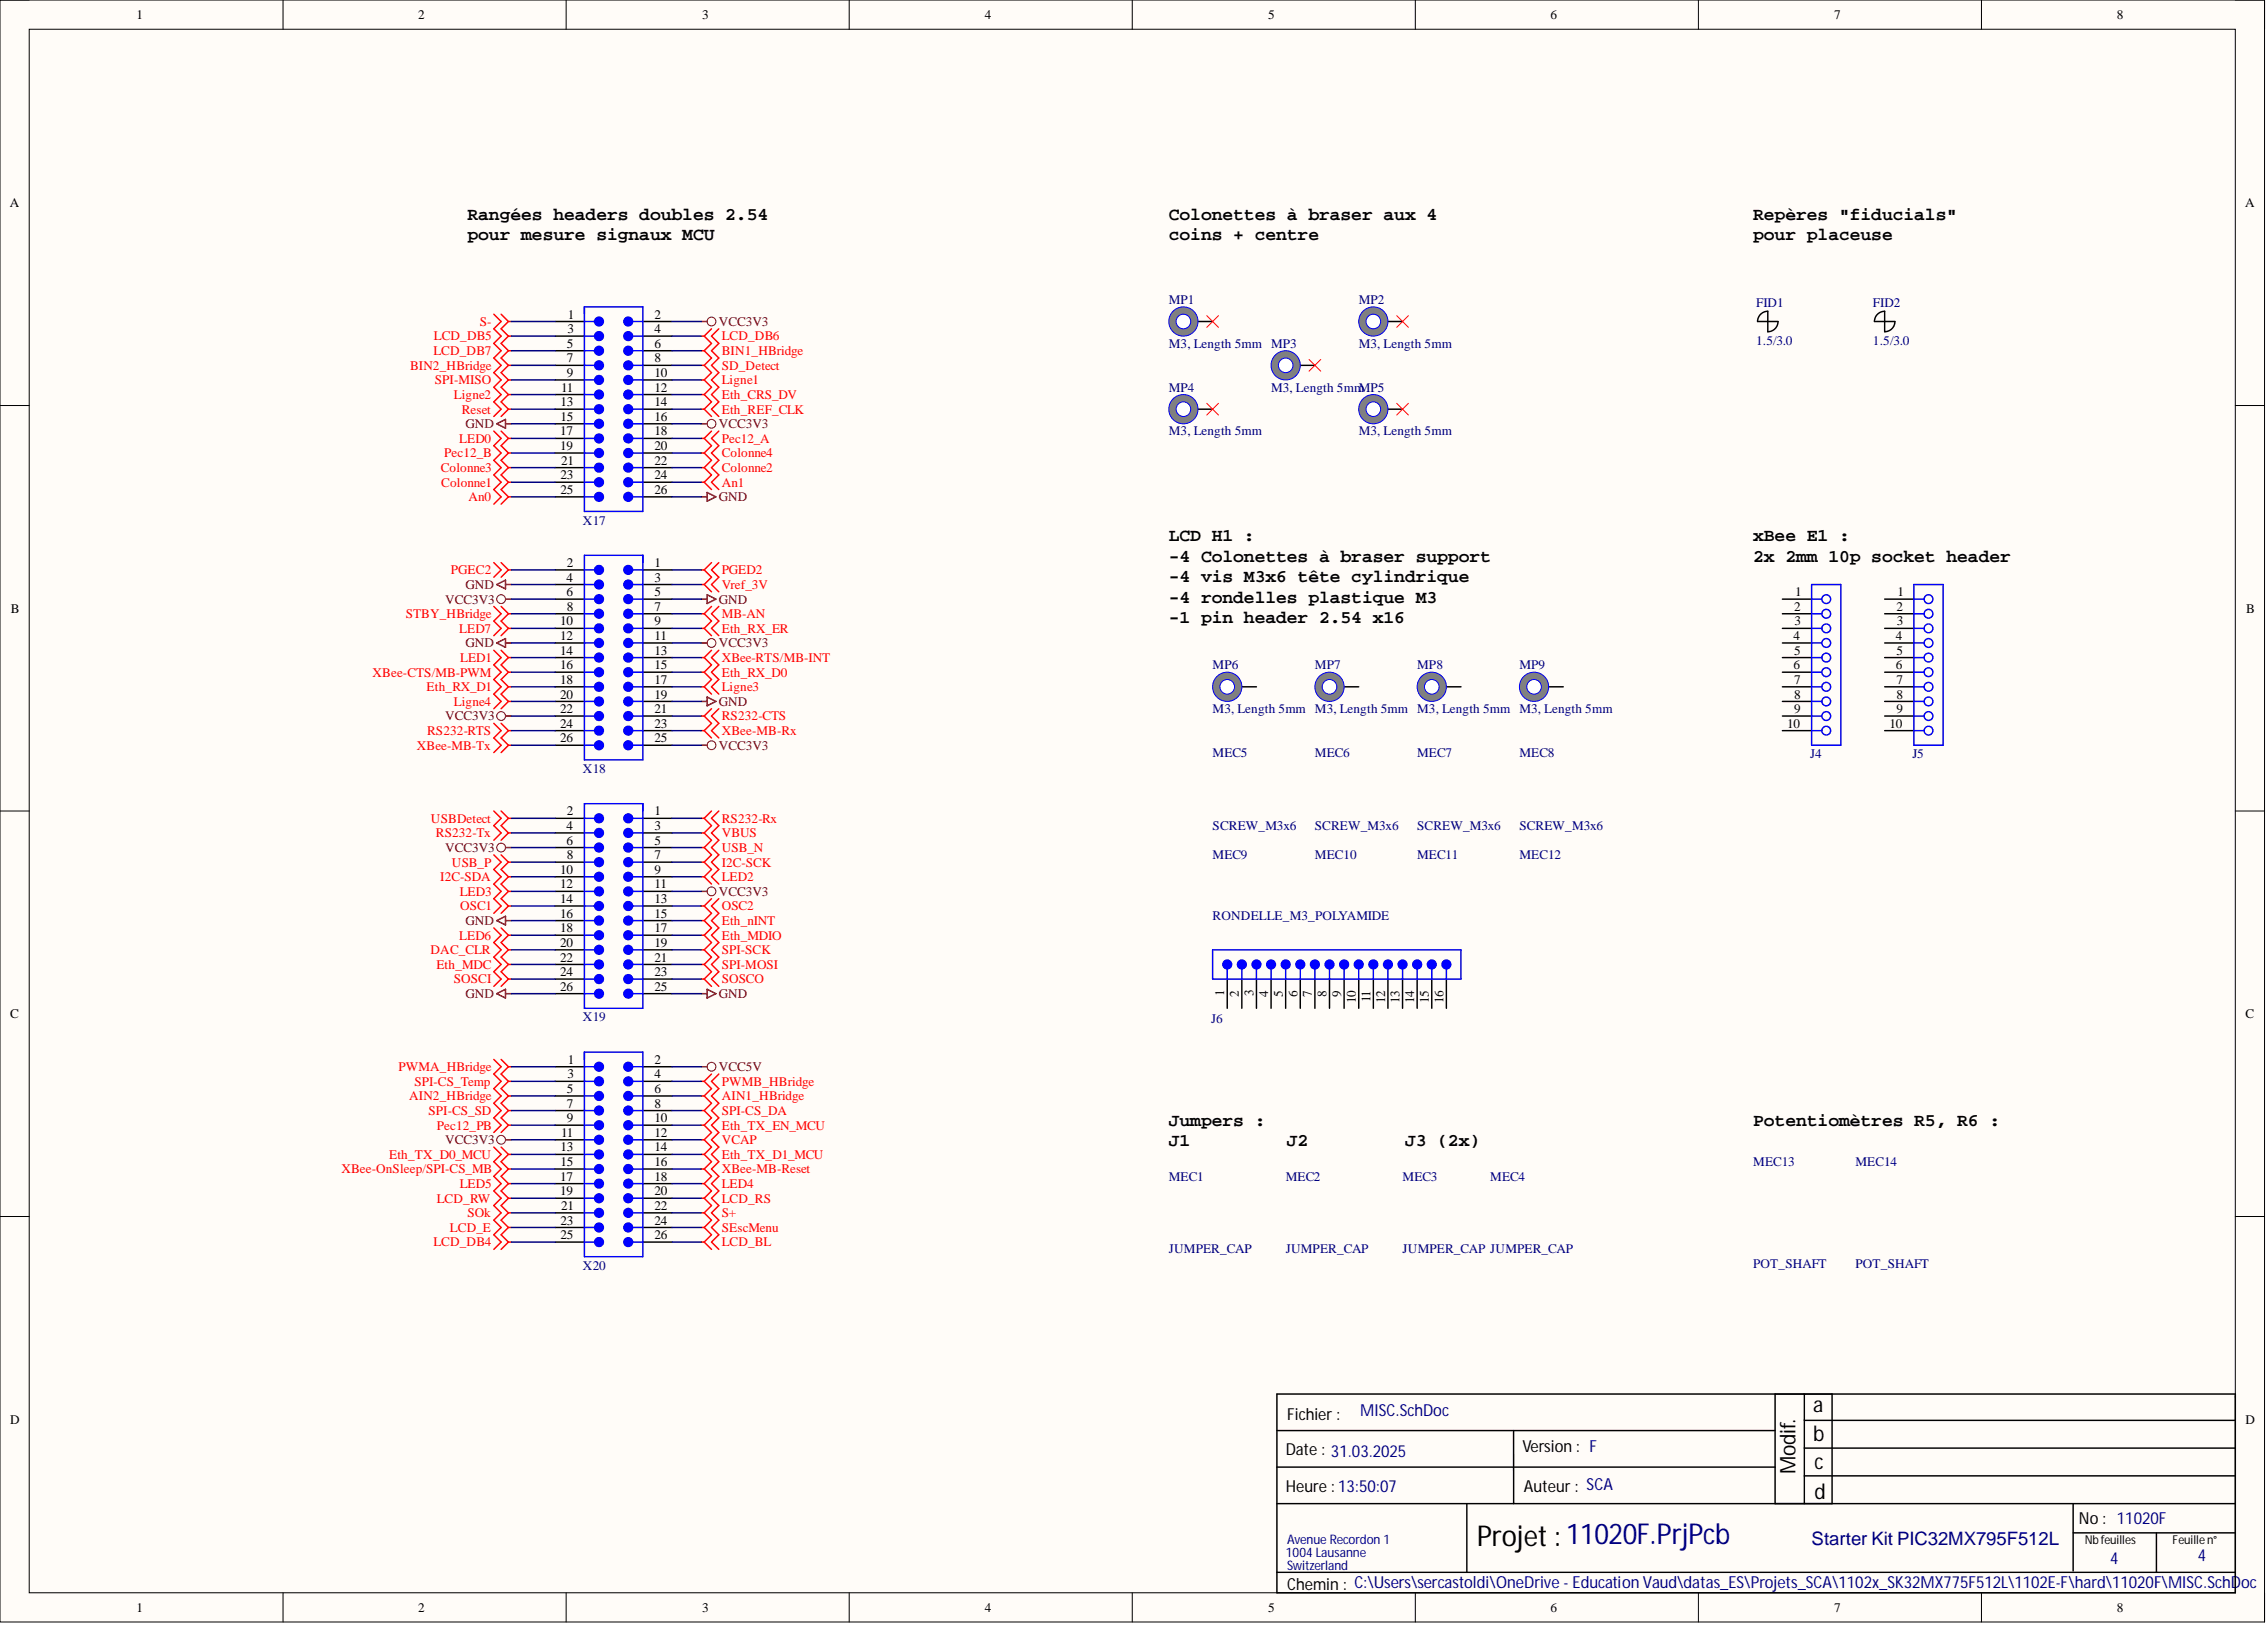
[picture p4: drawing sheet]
<svg xmlns="http://www.w3.org/2000/svg" width="393mm" height="282mm" viewBox="0 0 393 282" stroke-linecap="round" stroke-linejoin="round" font-family="sans-serif">
<defs><g id="words">
<text font-size="5" x="256.3" y="268.1">Projet:11020F.PrjPcb</text>
<g font-size="3.7">
<text x="314.6" y="244.9">a</text>
<text x="314.6" y="249.9">b</text>
<text x="311.5" y="255.7" transform="rotate(-90 311.5 255.7)">Modif.</text>
<text x="314.8" y="254.7">c</text>
<text x="314.8" y="260.1">d</text>
</g>
<text font-size="3.2" fill="#000080" x="314.3" y="268">Starter Kit PIC32MX795F512L</text>
<g font-size="3.1">
<text x="81.1" y="38.1">Rangées headers doubles 2.54</text>
<text x="81.1" y="41.7">pour mesure signaux MCU</text>
<text x="202.8" y="38.1">Colonettes à braser aux 4</text>
<text x="202.8" y="41.7">coins + centre</text>
<text x="304.2" y="38.1">Repères &quot;fiducials&quot;</text>
<text x="304.2" y="41.7">pour placeuse</text>
<text x="202.8" y="93.9">LCD H1 :</text>
<text x="304.2" y="93.9">xBee E1 :</text>
<text x="202.8" y="97.4">-4 Colonettes à braser support</text>
<text x="202.8" y="101">-4 vis M3x6 tête cylindrique</text>
<text x="304.2" y="97.4">2x 2mm 10p socket header</text>
<text x="202.8" y="104.5">-4 rondelles plastique M3</text>
<text x="202.8" y="108.1">-1 pin header 2.54 x16</text>
<text x="202.8" y="195.3">Jumpers :</text>
<text x="304.2" y="195.3">Potentiomètres R5, R6 :</text>
<text x="202.8" y="198.8">J1</text>
<text x="223.3" y="198.8">J2</text>
<text x="243.8" y="198.8">J3 (2x)</text>
</g>
<g font-size="2.9" fill="#000080">
<text x="236" y="245.6">MISC.SchDoc</text>
<text x="366.1" y="271.2">4</text>
<text x="381.3" y="270.7">4</text>
</g>
<g font-size="2.9">
<text x="223.3" y="246.4">Fichier :</text>
<text x="264.1" y="251.9">Version : F</text>
<text x="223.1" y="252.5">Date : 31.03.2025</text>
<text x="223.1" y="258.8">Heure : 13:50:07</text>
<text x="264.4" y="258.8">Auteur : SCA</text>
<text x="360.7" y="264.4">No : 11020F</text>
<text x="223.3" y="275.8">Chemin : C:\Users\sercastoldi\OneDrive - Education Vaud\datas_ES\Projets_SCA\1102x_SK32MX775F512L\1102E-F\hard\11020F\MISC.SchDoc</text>
</g>
<g font-size="2.3">
<text x="23.7" y="3.3">1</text>
<text x="72.6" y="3.3">2</text>
<text x="121.8" y="3.3">3</text>
<text x="170.9" y="3.3">4</text>
<text x="220" y="3.3">5</text>
<text x="269" y="3.3">6</text>
<text x="318.2" y="3.3">7</text>
<text x="367.3" y="3.3">8</text>
<text x="1.7" y="35.9">A</text>
<text x="389.5" y="35.9">A</text>
<text x="98.4" y="57.8">3</text>
<text x="98.5" y="55.3">1</text>
<text x="113.6" y="57.8">4</text>
<text x="113.6" y="55.3">2</text>
<text x="98.4" y="60.3">5</text>
<text x="98.4" y="62.9">7</text>
<text x="98.4" y="65.4">9</text>
<text x="113.6" y="60.3">6</text>
<text x="113.6" y="62.9">8</text>
<text x="113.6" y="65.4">10</text>
<text x="97.3" y="70.5">13</text>
<text x="97.3" y="67.9">11</text>
<text x="113.6" y="67.9">12</text>
<text x="113.6" y="70.5">14</text>
<text x="97.2" y="75.5">17</text>
<text x="97.3" y="73">15</text>
<text x="113.6" y="73">16</text>
<text x="113.6" y="75.5">18</text>
<text x="97.2" y="78.1">19</text>
<text x="97.3" y="83.1">23</text>
<text x="97.3" y="80.6">21</text>
<text x="113.6" y="78.1">20</text>
<text x="113.6" y="80.6">22</text>
<text x="113.6" y="83.1">24</text>
<text x="97.3" y="85.7">25</text>
<text x="113.6" y="85.7">26</text>
<text x="98.3" y="100.9">4</text>
<text x="98.4" y="98.3">2</text>
<text x="113.6" y="100.9">3</text>
<text x="113.6" y="98.3">1</text>
<text x="1.9" y="106.3">B</text>
<text x="98.3" y="103.4">6</text>
<text x="98.4" y="106">8</text>
<text x="113.6" y="103.4">5</text>
<text x="113.6" y="106">7</text>
<text x="311.3" y="106">2</text>
<text x="311.5" y="103.4">1</text>
<text x="329" y="106">2</text>
<text x="329.2" y="103.4">1</text>
<text x="389.7" y="106.3">B</text>
<text x="97.2" y="108.5">10</text>
<text x="97.2" y="111">12</text>
<text x="97.2" y="113.6">14</text>
<text x="113.6" y="108.5">9</text>
<text x="113.6" y="111">11</text>
<text x="113.6" y="113.6">13</text>
<text x="311.2" y="111">4</text>
<text x="311.3" y="113.6">5</text>
<text x="311.4" y="108.5">3</text>
<text x="329" y="111">4</text>
<text x="329" y="113.6">5</text>
<text x="329.1" y="108.5">3</text>
<text x="97.2" y="116.1">16</text>
<text x="97.2" y="118.6">18</text>
<text x="113.6" y="116.1">15</text>
<text x="113.6" y="118.6">17</text>
<text x="311.2" y="116.1">6</text>
<text x="311.3" y="118.6">7</text>
<text x="329" y="116.1">6</text>
<text x="329" y="118.6">7</text>
<text x="97.2" y="121.2">20</text>
<text x="97.2" y="123.7">22</text>
<text x="113.6" y="121.2">19</text>
<text x="113.6" y="123.7">21</text>
<text x="311.3" y="121.2">8</text>
<text x="311.3" y="123.7">9</text>
<text x="329" y="121.2">8</text>
<text x="329" y="123.7">9</text>
<text x="97.2" y="126.2">24</text>
<text x="97.2" y="128.8">26</text>
<text x="113.6" y="126.2">23</text>
<text x="113.6" y="128.8">25</text>
<text x="310.1" y="126.2">10</text>
<text x="327.9" y="126.2">10</text>
<text x="98.3" y="144">4</text>
<text x="98.4" y="141.4">2</text>
<text x="113.6" y="144">3</text>
<text x="113.6" y="141.4">1</text>
<text x="98.3" y="146.5">6</text>
<text x="98.4" y="149">8</text>
<text x="113.6" y="146.5">5</text>
<text x="113.6" y="149">7</text>
<text x="97.2" y="151.6">10</text>
<text x="97.2" y="154.1">12</text>
<text x="113.6" y="151.6">9</text>
<text x="113.6" y="154.1">11</text>
<text x="97.2" y="156.6">14</text>
<text x="97.2" y="159.2">16</text>
<text x="97.2" y="161.7">18</text>
<text x="113.6" y="156.6">13</text>
<text x="113.6" y="159.2">15</text>
<text x="113.6" y="161.7">17</text>
<text x="97.2" y="164.2">20</text>
<text x="97.2" y="166.8">22</text>
<text x="113.6" y="164.2">19</text>
<text x="113.6" y="166.8">21</text>
<text x="97.2" y="169.3">24</text>
<text x="97.2" y="171.9">26</text>
<text x="113.6" y="169.3">23</text>
<text x="113.6" y="171.9">25</text>
<text x="212.4" y="172.7" transform="rotate(-90 212.4 172.7)">1</text>
<text x="215" y="172.9" transform="rotate(-90 215 172.9)">2</text>
<text x="217.5" y="172.8" transform="rotate(-90 217.5 172.8)">3</text>
<text x="220" y="173" transform="rotate(-90 220 173)">4</text>
<text x="222.6" y="172.9" transform="rotate(-90 222.6 172.9)">5</text>
<text x="225.1" y="172.9" transform="rotate(-90 225.1 172.9)">6</text>
<text x="227.6" y="172.9" transform="rotate(-90 227.6 172.9)">7</text>
<text x="230.2" y="172.9" transform="rotate(-90 230.2 172.9)">8</text>
<text x="232.7" y="172.9" transform="rotate(-90 232.7 172.9)">9</text>
<text x="237.8" y="173.9" transform="rotate(-90 237.8 173.9)">11</text>
<text x="242.8" y="174" transform="rotate(-90 242.8 174)">13</text>
<text x="247.9" y="174" transform="rotate(-90 247.9 174)">15</text>
<text x="1.8" y="176.6">C</text>
<text x="235.2" y="174" transform="rotate(-90 235.2 174)">10</text>
<text x="240.3" y="174" transform="rotate(-90 240.3 174)">12</text>
<text x="245.4" y="174" transform="rotate(-90 245.4 174)">14</text>
<text x="250.5" y="174" transform="rotate(-90 250.5 174)">16</text>
<text x="389.6" y="176.6">C</text>
<text x="98.5" y="184.5">1</text>
<text x="113.6" y="184.5">2</text>
<text x="98.4" y="189.6">5</text>
<text x="98.4" y="187.1">3</text>
<text x="113.6" y="187.1">4</text>
<text x="113.6" y="189.6">6</text>
<text x="97.3" y="197.2">11</text>
<text x="98.4" y="192.1">7</text>
<text x="98.4" y="194.7">9</text>
<text x="113.6" y="192.1">8</text>
<text x="113.6" y="194.7">10</text>
<text x="113.6" y="197.2">12</text>
<text x="97.3" y="199.7">13</text>
<text x="97.3" y="202.3">15</text>
<text x="113.6" y="199.7">14</text>
<text x="113.6" y="202.3">16</text>
<text x="97.2" y="204.8">17</text>
<text x="97.2" y="207.3">19</text>
<text x="97.3" y="209.9">21</text>
<text x="113.6" y="204.8">18</text>
<text x="113.6" y="207.3">20</text>
<text x="113.6" y="209.9">22</text>
<text x="97.3" y="212.4">23</text>
<text x="97.3" y="214.9">25</text>
<text x="113.6" y="212.4">24</text>
<text x="113.6" y="214.9">26</text>
<text x="1.8" y="247">D</text>
<text x="389.6" y="247">D</text>
<text x="23.7" y="279.6">1</text>
<text x="72.6" y="279.6">2</text>
<text x="121.8" y="279.6">3</text>
<text x="170.9" y="279.6">4</text>
<text x="220" y="279.6">5</text>
<text x="269" y="279.6">6</text>
<text x="318.2" y="279.6">7</text>
<text x="367.3" y="279.6">8</text>
</g>
<g font-size="2.3" fill="#000080">
<text x="202.8" y="52.7">MP1</text>
<text x="235.8" y="52.7">MP2</text>
<text x="304.7" y="53.2">FID1</text>
<text x="325" y="53.2">FID2</text>
<text x="304.7" y="59.8">1.5/3.0</text>
<text x="325" y="59.8">1.5/3.0</text>
<text x="202.8" y="60.3">M3, Length 5mm MP3</text>
<text x="235.8" y="60.3">M3, Length 5mm</text>
<text x="202.8" y="67.9">MP4</text>
<text x="220.5" y="67.9">M3, Length 5mmMP5</text>
<text x="202.8" y="75.5">M3, Length 5mm</text>
<text x="235.8" y="75.5">M3, Length 5mm</text>
<text x="101.1" y="91">X17</text>
<text x="210.4" y="116.1">MP6</text>
<text x="228.1" y="116.1">MP7</text>
<text x="245.9" y="116.1">MP8</text>
<text x="263.6" y="116.1">MP9</text>
<text x="210.4" y="123.7">M3, Length 5mm M3, Length 5mm M3, Length 5mm M3, Length 5mm</text>
<text x="210.4" y="131.3">MEC5</text>
<text x="228.1" y="131.3">MEC6</text>
<text x="245.9" y="131.3">MEC7</text>
<text x="263.6" y="131.3">MEC8</text>
<text x="314.1" y="131.6">J4</text>
<text x="331.8" y="131.6">J5</text>
<text x="101.1" y="134.1">X18</text>
<text x="210.4" y="144">SCREW_M3x6</text>
<text x="228.1" y="144">SCREW_M3x6</text>
<text x="245.9" y="144">SCREW_M3x6</text>
<text x="263.6" y="144">SCREW_M3x6</text>
<text x="210.4" y="149">MEC9</text>
<text x="228.1" y="149">MEC10</text>
<text x="245.9" y="149">MEC11</text>
<text x="263.6" y="149">MEC12</text>
<text x="210.4" y="159.5">RONDELLE_M3_POLYAMIDE</text>
<text x="101.1" y="177.2">X19</text>
<text x="210.1" y="177.4">J6</text>
<text x="304.2" y="202.3">MEC13</text>
<text x="321.9" y="202.3">MEC14</text>
<text x="202.8" y="204.8">MEC1</text>
<text x="223.1" y="204.8">MEC2</text>
<text x="243.4" y="204.8">MEC3</text>
<text x="258.6" y="204.8">MEC4</text>
<text x="101.1" y="220.3">X20</text>
<text x="202.8" y="217.3">JUMPER_CAP</text>
<text x="223.1" y="217.3">JUMPER_CAP</text>
<text x="243.4" y="217.3">JUMPER_CAP JUMPER_CAP</text>
<text x="304.2" y="220">POT_SHAFT</text>
<text x="321.9" y="220">POT_SHAFT</text>
<text x="223.3" y="267.8">Avenue Recordon 1</text>
<text x="223.1" y="270.1">1004Lausanne</text>
<text x="223.3" y="272.4">Switzerland</text>
</g>
<g font-size="2.3" fill="#f00">
<text x="75.3" y="59.1">LCD_DB5</text>
<text x="83.2" y="56.5">S-</text>
<text x="125.2" y="59.1">LCD_DB6</text>
<text x="71.1" y="64.1">BIN2_HBridge</text>
<text x="75.2" y="61.6">LCD_DB7</text>
<text x="125.2" y="61.6">BIN1_HBridge</text>
<text x="125.2" y="64.1">SD_Detect</text>
<text x="75.5" y="66.7">SPI-MISO</text>
<text x="78.8" y="69.2">Ligne2</text>
<text x="80.1" y="71.7">Reset</text>
<text x="125.2" y="66.7">Ligne1</text>
<text x="125.2" y="69.2">Eth_CRS_DV</text>
<text x="125.2" y="71.7">Eth_REF_CLK</text>
<text x="79.7" y="76.8">LED0</text>
<text x="125.2" y="76.8">Pec12_A</text>
<text x="76.5" y="81.9">Colonne3</text>
<text x="77.1" y="79.3">Pec12_B</text>
<text x="125.2" y="79.3">Colonne4</text>
<text x="125.2" y="81.9">Colonne2</text>
<text x="76.6" y="84.4">Colonne1</text>
<text x="81.3" y="86.9">An0</text>
<text x="125.2" y="84.4">An1</text>
<text x="78.2" y="99.6">PGEC2</text>
<text x="125.2" y="99.6">PGED2</text>
<text x="70.4" y="107.2">STBY_HBridge</text>
<text x="125.2" y="102.2">Vref_3V</text>
<text x="125.2" y="107.2">MB-AN</text>
<text x="79.7" y="109.8">LED7</text>
<text x="125.2" y="109.8">Eth_RX_ER</text>
<text x="64.6" y="117.4">XBee-CTS/MB-PWM</text>
<text x="74" y="119.9">Eth_RX_D1</text>
<text x="79.9" y="114.8">LED1</text>
<text x="125.2" y="114.8">XBee-RTS/MB-INT</text>
<text x="125.2" y="117.4">Eth_RX_D0</text>
<text x="125.2" y="119.9">Ligne3</text>
<text x="78.8" y="122.4">Ligne4</text>
<text x="125.2" y="125">RS232-CTS</text>
<text x="72.3" y="130">XBee-MB-Tx</text>
<text x="74.1" y="127.5">RS232-RTS</text>
<text x="125.2" y="127.5">XBee-MB-Rx</text>
<text x="74.8" y="142.7">USBDetect</text>
<text x="125.2" y="142.7">RS232-Rx</text>
<text x="75.6" y="145.2">RS232-Tx</text>
<text x="125.2" y="145.2">VBUS</text>
<text x="125.2" y="147.8">USB_N</text>
<text x="76.4" y="152.8">I2C-SDA</text>
<text x="78.4" y="150.3">USB_P</text>
<text x="79.8" y="155.4">LED3</text>
<text x="125.2" y="150.3">I2C-SCK</text>
<text x="125.2" y="152.8">LED2</text>
<text x="79.9" y="157.9">OSC1</text>
<text x="125.2" y="157.9">OSC2</text>
<text x="125.2" y="160.4">Eth_nINT</text>
<text x="74.7" y="165.5">DAC_CLR</text>
<text x="79.7" y="163">LED6</text>
<text x="125.2" y="163">Eth_MDIO</text>
<text x="125.2" y="165.5">SPI-SCK</text>
<text x="75.7" y="168.1">Eth_MDC</text>
<text x="78.8" y="170.6">SOSCI</text>
<text x="125.2" y="168.1">SPI-MOSI</text>
<text x="125.2" y="170.6">SOSCO</text>
<text x="69.1" y="185.8">PWMA_HBridge</text>
<text x="71" y="190.9">AIN2_HBridge</text>
<text x="71.9" y="188.3">SPI-CS_Temp</text>
<text x="125.2" y="188.3">PWMB_HBridge</text>
<text x="125.2" y="190.9">AIN1_HBridge</text>
<text x="74.4" y="193.4">SPI-CS_SD</text>
<text x="75.8" y="195.9">Pec12_PB</text>
<text x="125.2" y="193.4">SPI-CS_DA</text>
<text x="125.2" y="195.9">Eth_TX_EN_MCU</text>
<text x="59.2" y="203.5">XBee-OnSleep/SPI-CS_MB</text>
<text x="67.5" y="201">Eth_TX_D0_MCU</text>
<text x="125.2" y="198.5">VCAP</text>
<text x="125.2" y="203.5">XBee-MB-Reset</text>
<text x="125.2" y="201">Eth_TX_D1_MCU</text>
<text x="75.8" y="208.6">LCD_RW</text>
<text x="79.8" y="206.1">LED5</text>
<text x="125.2" y="206.1">LED4</text>
<text x="125.2" y="208.6">LCD_RS</text>
<text x="78.1" y="213.7">LCD_E</text>
<text x="81.1" y="211.1">SOk</text>
<text x="125.2" y="211.1">S+</text>
<text x="125.2" y="213.7">SEscMenu</text>
<text x="75.2" y="216.2">LCD_DB4</text>
<text x="125.2" y="216.2">LCD_BL</text>
</g>
<g font-size="2.3" fill="#800000">
<text x="124.7" y="56.5">VCC3V3</text>
<text x="80.8" y="74.3">GND</text>
<text x="124.7" y="74.3">VCC3V3</text>
<text x="124.7" y="86.9">GND</text>
<text x="77.2" y="104.7">VCC3V3</text>
<text x="80.8" y="102.2">GND</text>
<text x="124.7" y="104.7">GND</text>
<text x="80.8" y="112.3">GND</text>
<text x="124.7" y="112.3">VCC3V3</text>
<text x="77.2" y="125">VCC3V3</text>
<text x="124.7" y="122.4">GND</text>
<text x="124.7" y="130">VCC3V3</text>
<text x="77.2" y="147.8">VCC3V3</text>
<text x="124.7" y="155.4">VCC3V3</text>
<text x="80.8" y="160.4">GND</text>
<text x="80.8" y="173.1">GND</text>
<text x="124.7" y="173.1">GND</text>
<text x="124.7" y="185.8">VCC5V</text>
<text x="77.2" y="198.5">VCC3V3</text>
</g>
<g font-size="2.1">
<text x="361.7" y="267.8">Nbfeuilles</text>
<text x="376.9" y="267.8">Feuillen°</text>
</g>
</g></defs>
<path d="M0 0h392.9v281.3h-392.9z" fill-rule="evenodd" fill="#fffcf8"/>
<path d="M0 0h392.9v281.3h-392.9z" fill="none" stroke="#000" stroke-width=".17"/>
<path d="M5.1 5.1h382.7v271.2h-382.7z" fill-rule="evenodd" fill="#fffcf8"/>
<g fill="none" stroke="#000" stroke-width=".17">
<path d="M0 0h5.1M5.1 5.1h382.7v271.2h-382.7zM49.1 0v5.1M98.2 0v5.1M147.3 0v5.1M196.5 0v5.1M245.6 0v5.1M294.7 0v5.1M343.8 0v5.1M387.8 0h5.1v5.1M0 70.3h5.1M387.8 70.3h5.1"/>
<path d="M0 140.7h5.1M387.8 140.7h5.1M0 211h5.1M387.8 211h5.1M49.1 276.3v5M98.2 276.3v5M147.3 276.3v5M196.5 276.3v5M245.6 276.3v5M294.7 276.3v5M343.8 276.3v5M392.9 276.3v5"/>
</g>
<g fill="none" stroke="#000" stroke-width=".25">
<path d="M207.9 71h2.5M221.6 241.8h166.2v34.5h-166.2zM221.6 248.1h86.4M221.6 254.5h86.4M262.6 248.1v12.7M308 241.8v19M313.1 241.8v19M313.1 246.4h74.7M313.1 251.2h74.7M313.1 256h74.7M317.9 241.8v19M221.6 272.7h166.2"/>
<path d="M221.6 260.8h166.2M254.5 260.8v11.9M359.7 260.8v11.7M359.7 265.9h28.1M374.2 265.9v6.8"/>
</g>
<g fill="none" stroke="#f00" stroke-width=".25">
<path d="M85.7 54.5l1.2 1.3-1.2 1.2 1.2 1.3-1.2 1.3 1.2 1.2-1.2 1.3 1.2 1.3-1.2 1.2 1.2 1.3-1.2 1.3 1.2 1.2-1.2 1.3 1.2 1.3-1.2 1.2M86.9 54.5l1.3 1.3M88.2 55.8l-1.3 1.2 1.3 1.3M88.2 55.8h.5M88.2 58.3l-1.3 1.3 1.3 1.2M88.2 58.3h.5M121.7 58.3h.5M122.2 58.3l1.3 1.3-1.3 1.2M123.5 57l-1.3 1.3M124.7 57l-1.2 1.3 1.2 1.3-1.2 1.2 1.2 1.3-1.2 1.3 1.2 1.2-1.2 1.3 1.2 1.3-1.2 1.2 1.2 1.3-1.2 1.3 1.2 1.2M85.7 74.8l1.2 1.2-1.2 1.3 1.2 1.3-1.2 1.2 1.2 1.3-1.2 1.3 1.2 1.2-1.2 1.3 1.2 1.3-1.2 1.3M86.9 74.8l1.3 1.2"/>
<path d="M88.2 60.8h.5M88.2 60.8l-1.3 1.3 1.3 1.3M88.2 63.4h.5M88.2 63.4l-1.3 1.2 1.3 1.3M88.2 65.9l-1.3 1.3 1.3 1.2M88.2 65.9h.5M88.2 68.4h.5M88.2 68.4l-1.3 1.3 1.3 1.3M88.2 71h.5M88.2 71l-1.3 1.2M88.2 76h.5M88.2 76l-1.3 1.3 1.3 1.3"/>
<path d="M88.2 78.6l-1.3 1.2 1.3 1.3M88.2 78.6h.5M121.7 60.8h.5M121.7 63.4h.5M121.7 65.9h.5M121.7 68.4h.5M121.7 71h.5M121.7 76h.5M121.7 78.6h.5M122.2 60.8l1.3 1.3-1.3 1.3M122.2 63.4l1.3 1.2-1.3 1.3M122.2 65.9l1.3 1.3-1.3 1.2"/>
<path d="M122.2 68.4l1.3 1.3-1.3 1.3M122.2 71l1.3 1.2M122.2 76l1.3 1.3-1.3 1.3M122.2 78.6l1.3 1.2-1.3 1.3M123.5 74.8l-1.3 1.2M124.7 74.8l-1.2 1.2 1.2 1.3-1.2 1.3 1.2 1.2-1.2 1.3 1.2 1.3-1.2 1.2 1.2 1.3M85.7 97.6l1.2 1.3-1.2 1.2M86.9 97.6l1.3 1.3M88.2 81.1h.5M88.2 81.1l-1.3 1.3 1.3 1.2M88.2 83.6h.5M88.2 83.6l-1.3 1.3 1.3 1.3"/>
<path d="M88.2 86.2l-1.3 1.3M88.2 86.2h.5M88.2 98.9l-1.3 1.2M88.2 98.9h.5M121.7 81.1h.5M121.7 83.6h.5M121.7 98.9h.5M122.2 81.1l1.3 1.3-1.3 1.2M122.2 83.6l1.3 1.3M122.2 98.9l1.3 1.2-1.3 1.3M123.5 97.6l-1.3 1.3M124.7 97.6l-1.2 1.3 1.2 1.2-1.2 1.3 1.2 1.3"/>
<path d="M85.7 105.2l1.2 1.3-1.2 1.2 1.2 1.3-1.2 1.3M85.7 112.8l1.2 1.3-1.2 1.2 1.2 1.3-1.2 1.3 1.2 1.2-1.2 1.3 1.2 1.3-1.2 1.2M86.9 105.2l1.3 1.3M86.9 112.8l1.3 1.3M88.2 106.5l-1.3 1.2 1.3 1.3M88.2 106.5h.5M88.2 109h.5M88.2 109l-1.3 1.3M88.2 114.1h.5M88.2 114.1l-1.3 1.2 1.3 1.3M88.2 116.6l-1.3 1.3 1.3 1.2M88.2 116.6h.5"/>
<path d="M88.2 119.1l-1.3 1.3 1.3 1.3M88.2 119.1h.5M121.7 101.4h.5M121.7 106.5h.5M121.7 109h.5M121.7 114.1h.5M121.7 116.6h.5M121.7 119.1h.5M122.2 101.4l1.3 1.3M122.2 106.5l1.3 1.2-1.3 1.3M122.2 109l1.3 1.3M122.2 114.1l1.3 1.2-1.3 1.3"/>
<path d="M122.2 116.6l1.3 1.3-1.3 1.2M122.2 119.1l1.3 1.3M123.5 105.2l-1.3 1.3M123.5 112.8l-1.3 1.3M124.7 105.2l-1.2 1.3 1.2 1.2-1.2 1.3 1.2 1.3M124.7 112.8l-1.2 1.3 1.2 1.2-1.2 1.3 1.2 1.3-1.2 1.2 1.2 1.3M85.7 125.5l1.2 1.2-1.2 1.3 1.2 1.3-1.2 1.2M86.9 125.5l1.3 1.2M88.2 121.7l-1.3 1.2M88.2 121.7h.5M88.2 126.7h.5M88.2 126.7l-1.3 1.3 1.3 1.3"/>
<path d="M88.2 129.3l-1.3 1.2M88.2 129.3h.5M121.7 124.2h.5M121.7 126.7h.5M122.2 124.2l1.3 1.3-1.3 1.2M122.2 126.7l1.3 1.3M123.5 122.9l-1.3 1.3M124.7 122.9l-1.2 1.3 1.2 1.3-1.2 1.2 1.2 1.3M85.7 140.7l1.2 1.2-1.2 1.3 1.2 1.3-1.2 1.2M85.7 148.3l1.2 1.2-1.2 1.3 1.2 1.3-1.2 1.3 1.2 1.2-1.2 1.3 1.2 1.3-1.2 1.2M86.9 140.7l1.3 1.2M86.9 148.3l1.3 1.2"/>
<path d="M88.2 141.9l-1.3 1.3 1.3 1.3M88.2 141.9h.5M88.2 144.5h.5M88.2 144.5l-1.3 1.2M88.2 149.5h.5M88.2 149.5l-1.3 1.3 1.3 1.3M88.2 152.1l-1.3 1.3 1.3 1.2M88.2 152.1h.5M88.2 154.6l-1.3 1.3 1.3 1.3M88.2 154.6h.5M88.2 157.2l-1.3 1.2M88.2 157.2h.5"/>
<path d="M121.7 141.9h.5M121.7 144.5h.5M121.7 147h.5M121.7 149.5h.5M121.7 152.1h.5M121.7 157.2h.5M121.7 159.7h.5M122.2 141.9l1.3 1.3-1.3 1.3M122.2 144.5l1.3 1.2-1.3 1.3M122.2 147l1.3 1.3-1.3 1.2M122.2 149.5l1.3 1.3-1.3 1.3M122.2 152.1l1.3 1.3"/>
<path d="M122.2 157.2l1.3 1.2-1.3 1.3M122.2 159.7l1.3 1.3-1.3 1.2M123.5 140.7l-1.3 1.2M123.5 155.9l-1.3 1.3M124.7 140.7l-1.2 1.2 1.2 1.3-1.2 1.3 1.2 1.2-1.2 1.3 1.2 1.3-1.2 1.2 1.2 1.3-1.2 1.3 1.2 1.3M124.7 155.9l-1.2 1.3 1.2 1.2-1.2 1.3 1.2 1.3-1.2 1.2 1.2 1.3-1.2 1.3 1.2 1.2-1.2 1.3 1.2 1.3-1.2 1.2 1.2 1.3M85.7 161l1.2 1.2-1.2 1.3 1.2 1.3-1.2 1.2 1.2 1.3-1.2 1.3 1.2 1.2-1.2 1.3M86.9 161l1.3 1.2M88.2 162.2h.5M88.2 162.2l-1.3 1.3 1.3 1.3M88.2 164.8l-1.3 1.2 1.3 1.3M88.2 164.8h.5"/>
<path d="M88.2 167.3l-1.3 1.3 1.3 1.2M88.2 167.3h.5M88.2 169.8l-1.3 1.3M88.2 169.8h.5M121.7 162.2h.5M121.7 164.8h.5M121.7 167.3h.5M121.7 169.8h.5M122.2 162.2l1.3 1.3-1.3 1.3M122.2 164.8l1.3 1.2-1.3 1.3M122.2 167.3l1.3 1.3-1.3 1.2M122.2 169.8l1.3 1.3"/>
<path d="M85.7 183.8l1.2 1.2-1.2 1.3 1.2 1.3-1.2 1.2 1.2 1.3-1.2 1.3 1.2 1.2-1.2 1.3 1.2 1.3-1.2 1.2M86.9 183.8l1.3 1.2M88.2 185l-1.3 1.3 1.3 1.3M88.2 185h.5M88.2 187.6l-1.3 1.2 1.3 1.3M88.2 187.6h.5M88.2 190.1h.5M88.2 190.1l-1.3 1.3 1.3 1.2M88.2 192.6l-1.3 1.3 1.3 1.3M88.2 192.6h.5M88.2 195.2l-1.3 1.2M88.2 195.2h.5"/>
<path d="M121.7 187.6h.5M121.7 190.1h.5M121.7 192.6h.5M121.7 197.7h.5M122.2 187.6l1.3 1.2-1.3 1.3M122.2 190.1l1.3 1.3-1.3 1.2M122.2 192.6l1.3 1.3M122.2 197.7l1.3 1.3M123.5 186.3l-1.3 1.3M123.5 196.4l-1.3 1.3M124.7 186.3l-1.2 1.3 1.2 1.2-1.2 1.3 1.2 1.3-1.2 1.2 1.2 1.3M124.7 196.4l-1.2 1.3 1.2 1.3"/>
<path d="M85.7 201.5l1.2 1.3-1.2 1.2 1.2 1.3-1.2 1.3 1.2 1.2-1.2 1.3 1.2 1.3-1.2 1.2 1.2 1.3-1.2 1.3 1.2 1.2-1.2 1.3M86.9 201.5l1.3 1.3M88.2 202.8l-1.3 1.2 1.3 1.3M88.2 202.8h.5M88.2 205.3h.5M88.2 205.3l-1.3 1.3 1.3 1.2M88.2 207.8h.5M88.2 207.8l-1.3 1.3 1.3 1.3M88.2 210.4l-1.3 1.2 1.3 1.3M88.2 210.4h.5M88.2 212.9h.5M88.2 212.9l-1.3 1.3 1.3 1.2"/>
<path d="M88.2 215.4h.5M88.2 215.4l-1.3 1.3M121.7 202.8h.5M121.7 205.3h.5M121.7 207.8h.5M121.7 210.4h.5M121.7 212.9h.5M121.7 215.4h.5M122.2 202.8l1.3 1.2-1.3 1.3M122.2 205.3l1.3 1.3-1.3 1.2M122.2 207.8l1.3 1.3-1.3 1.3M122.2 210.4l1.3 1.2-1.3 1.3"/>
<path d="M122.2 212.9l1.3 1.3-1.3 1.2M122.2 215.4l1.3 1.3M123.5 201.5l-1.3 1.3M124.7 201.5l-1.2 1.3 1.2 1.2-1.2 1.3 1.2 1.3-1.2 1.2 1.2 1.3-1.2 1.3 1.2 1.2-1.2 1.3 1.2 1.3-1.2 1.2 1.2 1.3"/>
</g>
<g fill="none" stroke="#800000" stroke-width=".17">
<circle cx="123.5" cy="55.8" r=".76"/>
<circle cx="123.5" cy="73.5" r=".76"/>
<circle cx="86.9" cy="103.9" r=".76"/>
<circle cx="123.5" cy="111.5" r=".76"/>
<circle cx="86.9" cy="124.2" r=".76"/>
<circle cx="123.5" cy="129.3" r=".76"/>
<circle cx="86.9" cy="147" r=".76"/>
<circle cx="123.5" cy="154.6" r=".76"/>
<circle cx="86.9" cy="197.7" r=".76"/>
<circle cx="123.5" cy="185" r=".76"/>
</g>
<g fill="none" stroke="#800000" stroke-width=".25">
<path d="M121.7 55.8h1M86.2 73.5l1.5-.8v1.6zM87.7 73.5h1M121.7 73.5h1M121.7 86.2h1M122.7 85.4l1.5 .8-1.5 .7zM86.2 101.4l1.5-.8v1.6zM86.2 111.5l1.5-.7v1.5zM87.7 101.4h1M87.7 103.9h1M87.7 111.5h1M121.7 103.9h1"/>
<path d="M121.7 111.5h1M122.7 103.2l1.5 .7-1.5 .8zM87.7 124.2h1M121.7 121.7h1M121.7 129.3h1M122.7 120.9l1.5 .8-1.5 .7zM86.2 159.7l1.5-.8v1.5zM87.7 147h1M87.7 159.7h1M121.7 154.6h1M86.2 172.4l1.5-.8v1.5zM87.7 172.4h1"/>
<path d="M121.7 172.4h1M122.7 171.6l1.5 .8-1.5 .7zM87.7 197.7h1M121.7 185h1"/>
</g>
<circle cx="205.3" cy="71" r="2.54" fill="#808080"/>
<circle cx="205.3" cy="71" r="2.54" fill="none" stroke="#00f" stroke-width=".17"/>
<circle cx="205.3" cy="71" r="1.27" fill="#fff"/>
<circle cx="205.3" cy="71" r="1.27" fill="none" stroke="#00f" stroke-width=".17"/>
<path d="M209.4 70l2 2M211.4 70l-2 2" fill="none" stroke="#f00" stroke-width=".17"/>
<path d="M207.9 55.8h2.5" fill="none" stroke="#000" stroke-width=".25"/>
<circle cx="205.3" cy="55.8" r="2.54" fill="#808080"/>
<circle cx="205.3" cy="55.8" r="2.54" fill="none" stroke="#00f" stroke-width=".17"/>
<circle cx="205.3" cy="55.8" r="1.27" fill="#fff"/>
<circle cx="205.3" cy="55.8" r="1.27" fill="none" stroke="#00f" stroke-width=".17"/>
<path d="M209.4 54.8l2 2M211.4 54.8l-2 2" fill="none" stroke="#f00" stroke-width=".17"/>
<path d="M240.8 55.8h2.6" fill="none" stroke="#000" stroke-width=".25"/>
<circle cx="238.3" cy="55.8" r="2.54" fill="#808080"/>
<circle cx="238.3" cy="55.8" r="2.54" fill="none" stroke="#00f" stroke-width=".17"/>
<circle cx="238.3" cy="55.8" r="1.27" fill="#fff"/>
<circle cx="238.3" cy="55.8" r="1.27" fill="none" stroke="#00f" stroke-width=".17"/>
<path d="M242.3 54.8l2.1 2M244.4 54.8l-2.1 2" fill="none" stroke="#f00" stroke-width=".17"/>
<path d="M240.8 71h2.6" fill="none" stroke="#000" stroke-width=".25"/>
<circle cx="238.3" cy="71" r="2.54" fill="#808080"/>
<circle cx="238.3" cy="71" r="2.54" fill="none" stroke="#00f" stroke-width=".17"/>
<circle cx="238.3" cy="71" r="1.27" fill="#fff"/>
<circle cx="238.3" cy="71" r="1.27" fill="none" stroke="#00f" stroke-width=".17"/>
<path d="M242.3 70l2.1 2M244.4 70l-2.1 2" fill="none" stroke="#f00" stroke-width=".17"/>
<path d="M225.6 63.4h2.5" fill="none" stroke="#000" stroke-width=".25"/>
<circle cx="223.1" cy="63.4" r="2.54" fill="#808080"/>
<circle cx="223.1" cy="63.4" r="2.54" fill="none" stroke="#00f" stroke-width=".17"/>
<circle cx="223.1" cy="63.4" r="1.27" fill="#fff"/>
<circle cx="223.1" cy="63.4" r="1.27" fill="none" stroke="#00f" stroke-width=".17"/>
<path d="M96.3 58.3h5.1M96.3 55.8h5.1" fill="none" stroke="#000" stroke-width=".25"/>
<path d="M101.4 58.3h1.8" fill="none" stroke="#00f" stroke-width=".25"/>
<circle cx="103.9" cy="58.3" r=".76" fill="#00f"/>
<g fill="none" stroke="#00f" stroke-width=".25">
<path d="M101.4 55.8h1.8M109.8 58.3h1.7"/>
<circle cx="103.9" cy="58.3" r=".76"/>
</g>
<path d="M111.5 58.3h5.1M111.5 55.8h5.1" fill="none" stroke="#000" stroke-width=".25"/>
<circle cx="109" cy="58.3" r=".76" fill="#00f"/>
<g fill="none" stroke="#00f" stroke-width=".25">
<path d="M109.8 55.8h1.7"/>
<circle cx="109" cy="58.3" r=".76"/>
</g>
<circle cx="109" cy="55.8" r=".76" fill="#00f"/>
<g fill="none" stroke="#00f" stroke-width=".25">
<path d="M101.4 60.8h1.8"/>
<circle cx="109" cy="55.8" r=".76"/>
</g>
<path d="M96.3 60.8h5.1M111.5 60.8h5.1" fill="none" stroke="#000" stroke-width=".25"/>
<circle cx="103.9" cy="60.8" r=".76" fill="#00f"/>
<g fill="none" stroke="#00f" stroke-width=".25">
<path d="M109.8 60.8h1.7"/>
<circle cx="103.9" cy="60.8" r=".76"/>
</g>
<circle cx="109" cy="60.8" r=".76" fill="#00f"/>
<g fill="none" stroke="#00f" stroke-width=".25">
<path d="M101.4 63.4h1.8"/>
<circle cx="109" cy="60.8" r=".76"/>
</g>
<path d="M96.3 63.4h5.1M111.5 63.4h5.1" fill="none" stroke="#000" stroke-width=".25"/>
<circle cx="103.9" cy="63.4" r=".76" fill="#00f"/>
<g fill="none" stroke="#00f" stroke-width=".25">
<path d="M109.8 63.4h1.7"/>
<circle cx="103.9" cy="63.4" r=".76"/>
</g>
<circle cx="109" cy="63.4" r=".76" fill="#00f"/>
<g fill="none" stroke="#00f" stroke-width=".25">
<path d="M101.4 65.9h1.8"/>
<circle cx="109" cy="63.4" r=".76"/>
</g>
<path d="M96.3 65.9h5.1M111.5 65.9h5.1" fill="none" stroke="#000" stroke-width=".25"/>
<circle cx="103.9" cy="65.9" r=".76" fill="#00f"/>
<g fill="none" stroke="#00f" stroke-width=".25">
<path d="M109.8 65.9h1.7"/>
<circle cx="103.9" cy="65.9" r=".76"/>
</g>
<circle cx="109" cy="65.9" r=".76" fill="#00f"/>
<g fill="none" stroke="#00f" stroke-width=".25">
<path d="M101.4 68.4h1.8"/>
<circle cx="109" cy="65.9" r=".76"/>
</g>
<path d="M96.3 68.4h5.1M111.5 68.4h5.1" fill="none" stroke="#000" stroke-width=".25"/>
<circle cx="103.9" cy="68.4" r=".76" fill="#00f"/>
<g fill="none" stroke="#00f" stroke-width=".25">
<path d="M109.8 68.4h1.7"/>
<circle cx="103.9" cy="68.4" r=".76"/>
</g>
<circle cx="109" cy="68.4" r=".76" fill="#00f"/>
<g fill="none" stroke="#00f" stroke-width=".25">
<path d="M101.4 71h1.8"/>
<circle cx="109" cy="68.4" r=".76"/>
</g>
<path d="M96.3 71h5.1M96.3 73.5h5.1M111.5 71h5.1M111.5 73.5h5.1" fill="none" stroke="#000" stroke-width=".25"/>
<circle cx="103.9" cy="71" r=".76" fill="#00f"/>
<g fill="none" stroke="#00f" stroke-width=".25">
<path d="M109.8 71h1.7"/>
<circle cx="103.9" cy="71" r=".76"/>
</g>
<circle cx="109" cy="71" r=".76" fill="#00f"/>
<circle cx="109" cy="71" r=".76" fill="none" stroke="#00f" stroke-width=".25"/>
<circle cx="103.9" cy="55.8" r=".76" fill="#00f"/>
<g fill="none" stroke="#00f" stroke-width=".25">
<path d="M101.4 73.5h1.8"/>
<circle cx="103.9" cy="55.8" r=".76"/>
</g>
<path d="M96.3 76h5.1M111.5 76h5.1" fill="none" stroke="#000" stroke-width=".25"/>
<circle cx="103.9" cy="73.5" r=".76" fill="#00f"/>
<g fill="none" stroke="#00f" stroke-width=".25">
<path d="M109.8 73.5h1.7"/>
<circle cx="103.9" cy="73.5" r=".76"/>
</g>
<circle cx="109" cy="73.5" r=".76" fill="#00f"/>
<g fill="none" stroke="#00f" stroke-width=".25">
<path d="M101.4 76h1.8"/>
<circle cx="109" cy="73.5" r=".76"/>
</g>
<circle cx="103.9" cy="76" r=".76" fill="#00f"/>
<g fill="none" stroke="#00f" stroke-width=".25">
<path d="M109.8 76h1.7"/>
<circle cx="103.9" cy="76" r=".76"/>
</g>
<circle cx="109" cy="76" r=".76" fill="#00f"/>
<g fill="none" stroke="#00f" stroke-width=".25">
<path d="M101.4 78.6h1.8"/>
<circle cx="109" cy="76" r=".76"/>
</g>
<path d="M96.3 78.6h5.1M111.5 78.6h5.1" fill="none" stroke="#000" stroke-width=".25"/>
<circle cx="103.9" cy="78.6" r=".76" fill="#00f"/>
<g fill="none" stroke="#00f" stroke-width=".25">
<path d="M109.8 78.6h1.7"/>
<circle cx="103.9" cy="78.6" r=".76"/>
</g>
<circle cx="109" cy="78.6" r=".76" fill="#00f"/>
<g fill="none" stroke="#00f" stroke-width=".25">
<path d="M101.4 81.1h1.8"/>
<circle cx="109" cy="78.6" r=".76"/>
</g>
<path d="M96.3 81.1h5.1M111.5 81.1h5.1" fill="none" stroke="#000" stroke-width=".25"/>
<circle cx="103.9" cy="81.1" r=".76" fill="#00f"/>
<g fill="none" stroke="#00f" stroke-width=".25">
<path d="M109.8 81.1h1.7"/>
<circle cx="103.9" cy="81.1" r=".76"/>
</g>
<circle cx="109" cy="81.1" r=".76" fill="#00f"/>
<g fill="none" stroke="#00f" stroke-width=".25">
<path d="M101.4 83.6h1.8"/>
<circle cx="109" cy="81.1" r=".76"/>
</g>
<path d="M96.3 83.6h5.1M111.5 83.6h5.1" fill="none" stroke="#000" stroke-width=".25"/>
<circle cx="103.9" cy="83.6" r=".76" fill="#00f"/>
<g fill="none" stroke="#00f" stroke-width=".25">
<path d="M109.8 83.6h1.7"/>
<circle cx="103.9" cy="83.6" r=".76"/>
</g>
<circle cx="109" cy="83.6" r=".76" fill="#00f"/>
<g fill="none" stroke="#00f" stroke-width=".25">
<path d="M101.4 86.2h1.8"/>
<circle cx="109" cy="83.6" r=".76"/>
</g>
<path d="M96.3 86.2h5.1M111.5 86.2h5.1" fill="none" stroke="#000" stroke-width=".25"/>
<circle cx="103.9" cy="86.2" r=".76" fill="#00f"/>
<g fill="none" stroke="#00f" stroke-width=".25">
<path d="M109.8 86.2h1.7"/>
<circle cx="103.9" cy="86.2" r=".76"/>
</g>
<circle cx="109" cy="86.2" r=".76" fill="#00f"/>
<g fill="none" stroke="#00f" stroke-width=".25">
<path d="M101.4 53.2h10.1v35.5h-10.1zM101.4 187.6h1.8"/>
<circle cx="109" cy="86.2" r=".76"/>
</g>
<path d="M96.3 187.6h5.1M96.3 185h5.1" fill="none" stroke="#000" stroke-width=".25"/>
<circle cx="103.9" cy="187.6" r=".76" fill="#00f"/>
<g fill="none" stroke="#00f" stroke-width=".25">
<path d="M101.4 185h1.8M109.8 187.6h1.7"/>
<circle cx="103.9" cy="187.6" r=".76"/>
</g>
<path d="M111.5 187.6h5.1M111.5 185h5.1" fill="none" stroke="#000" stroke-width=".25"/>
<circle cx="109" cy="187.6" r=".76" fill="#00f"/>
<g fill="none" stroke="#00f" stroke-width=".25">
<path d="M109.8 185h1.7"/>
<circle cx="109" cy="187.6" r=".76"/>
</g>
<circle cx="109" cy="185" r=".76" fill="#00f"/>
<g fill="none" stroke="#00f" stroke-width=".25">
<path d="M101.4 190.1h1.8"/>
<circle cx="109" cy="185" r=".76"/>
</g>
<path d="M96.3 190.1h5.1M111.5 190.1h5.1" fill="none" stroke="#000" stroke-width=".25"/>
<circle cx="103.9" cy="190.1" r=".76" fill="#00f"/>
<g fill="none" stroke="#00f" stroke-width=".25">
<path d="M109.8 190.1h1.7"/>
<circle cx="103.9" cy="190.1" r=".76"/>
</g>
<circle cx="109" cy="190.1" r=".76" fill="#00f"/>
<g fill="none" stroke="#00f" stroke-width=".25">
<path d="M101.4 192.6h1.8"/>
<circle cx="109" cy="190.1" r=".76"/>
</g>
<path d="M96.3 192.6h5.1M111.5 192.6h5.1" fill="none" stroke="#000" stroke-width=".25"/>
<circle cx="103.9" cy="192.6" r=".76" fill="#00f"/>
<g fill="none" stroke="#00f" stroke-width=".25">
<path d="M109.8 192.6h1.7"/>
<circle cx="103.9" cy="192.6" r=".76"/>
</g>
<circle cx="109" cy="192.6" r=".76" fill="#00f"/>
<g fill="none" stroke="#00f" stroke-width=".25">
<path d="M101.4 195.2h1.8"/>
<circle cx="109" cy="192.6" r=".76"/>
</g>
<path d="M96.3 195.2h5.1M111.5 195.2h5.1" fill="none" stroke="#000" stroke-width=".25"/>
<circle cx="103.9" cy="195.2" r=".76" fill="#00f"/>
<g fill="none" stroke="#00f" stroke-width=".25">
<path d="M109.8 195.2h1.7"/>
<circle cx="103.9" cy="195.2" r=".76"/>
</g>
<circle cx="109" cy="195.2" r=".76" fill="#00f"/>
<g fill="none" stroke="#00f" stroke-width=".25">
<path d="M101.4 197.7h1.8"/>
<circle cx="109" cy="195.2" r=".76"/>
</g>
<path d="M96.3 197.7h5.1M111.5 197.7h5.1" fill="none" stroke="#000" stroke-width=".25"/>
<circle cx="103.9" cy="197.7" r=".76" fill="#00f"/>
<g fill="none" stroke="#00f" stroke-width=".25">
<path d="M109.8 197.7h1.7"/>
<circle cx="103.9" cy="197.7" r=".76"/>
</g>
<circle cx="109" cy="197.7" r=".76" fill="#00f"/>
<g fill="none" stroke="#00f" stroke-width=".25">
<path d="M101.4 200.2h1.8"/>
<circle cx="109" cy="197.7" r=".76"/>
</g>
<path d="M96.3 200.2h5.1M96.3 202.8h5.1M111.5 200.2h5.1M111.5 202.8h5.1" fill="none" stroke="#000" stroke-width=".25"/>
<circle cx="103.9" cy="200.2" r=".76" fill="#00f"/>
<g fill="none" stroke="#00f" stroke-width=".25">
<path d="M109.8 200.2h1.7"/>
<circle cx="103.9" cy="200.2" r=".76"/>
</g>
<circle cx="109" cy="200.2" r=".76" fill="#00f"/>
<circle cx="109" cy="200.2" r=".76" fill="none" stroke="#00f" stroke-width=".25"/>
<circle cx="103.9" cy="185" r=".76" fill="#00f"/>
<g fill="none" stroke="#00f" stroke-width=".25">
<path d="M101.4 202.8h1.8"/>
<circle cx="103.9" cy="185" r=".76"/>
</g>
<path d="M96.3 205.3h5.1M111.5 205.3h5.1" fill="none" stroke="#000" stroke-width=".25"/>
<circle cx="103.9" cy="202.8" r=".76" fill="#00f"/>
<g fill="none" stroke="#00f" stroke-width=".25">
<path d="M109.8 202.8h1.7"/>
<circle cx="103.9" cy="202.8" r=".76"/>
</g>
<circle cx="109" cy="202.8" r=".76" fill="#00f"/>
<g fill="none" stroke="#00f" stroke-width=".25">
<path d="M101.4 205.3h1.8"/>
<circle cx="109" cy="202.8" r=".76"/>
</g>
<circle cx="103.9" cy="205.3" r=".76" fill="#00f"/>
<g fill="none" stroke="#00f" stroke-width=".25">
<path d="M109.8 205.3h1.7"/>
<circle cx="103.9" cy="205.3" r=".76"/>
</g>
<circle cx="109" cy="205.3" r=".76" fill="#00f"/>
<g fill="none" stroke="#00f" stroke-width=".25">
<path d="M101.4 207.8h1.8"/>
<circle cx="109" cy="205.3" r=".76"/>
</g>
<path d="M96.3 207.8h5.1M111.5 207.8h5.1" fill="none" stroke="#000" stroke-width=".25"/>
<circle cx="103.9" cy="207.8" r=".76" fill="#00f"/>
<g fill="none" stroke="#00f" stroke-width=".25">
<path d="M109.8 207.8h1.7"/>
<circle cx="103.9" cy="207.8" r=".76"/>
</g>
<circle cx="109" cy="207.8" r=".76" fill="#00f"/>
<g fill="none" stroke="#00f" stroke-width=".25">
<path d="M101.4 210.4h1.8"/>
<circle cx="109" cy="207.8" r=".76"/>
</g>
<path d="M96.3 210.4h5.1M111.5 210.4h5.1" fill="none" stroke="#000" stroke-width=".25"/>
<circle cx="103.9" cy="210.4" r=".76" fill="#00f"/>
<g fill="none" stroke="#00f" stroke-width=".25">
<path d="M109.8 210.4h1.7"/>
<circle cx="103.9" cy="210.4" r=".76"/>
</g>
<circle cx="109" cy="210.4" r=".76" fill="#00f"/>
<g fill="none" stroke="#00f" stroke-width=".25">
<path d="M101.4 212.9h1.8"/>
<circle cx="109" cy="210.4" r=".76"/>
</g>
<path d="M96.3 212.9h5.1M111.5 212.9h5.1" fill="none" stroke="#000" stroke-width=".25"/>
<circle cx="103.9" cy="212.9" r=".76" fill="#00f"/>
<g fill="none" stroke="#00f" stroke-width=".25">
<path d="M109.8 212.9h1.7"/>
<circle cx="103.9" cy="212.9" r=".76"/>
</g>
<circle cx="109" cy="212.9" r=".76" fill="#00f"/>
<g fill="none" stroke="#00f" stroke-width=".25">
<path d="M101.4 215.4h1.8"/>
<circle cx="109" cy="212.9" r=".76"/>
</g>
<path d="M96.3 215.4h5.1M111.5 215.4h5.1" fill="none" stroke="#000" stroke-width=".25"/>
<circle cx="103.9" cy="215.4" r=".76" fill="#00f"/>
<g fill="none" stroke="#00f" stroke-width=".25">
<path d="M109.8 215.4h1.7"/>
<circle cx="103.9" cy="215.4" r=".76"/>
</g>
<circle cx="109" cy="215.4" r=".76" fill="#00f"/>
<g fill="none" stroke="#00f" stroke-width=".25">
<path d="M109.8 101.4h1.7M101.4 182.5h10.1v35.5h-10.1z"/>
<circle cx="109" cy="215.4" r=".76"/>
</g>
<path d="M111.5 98.9h5.1M111.5 101.4h5.1" fill="none" stroke="#000" stroke-width=".25"/>
<circle cx="109" cy="101.4" r=".76" fill="#00f"/>
<g fill="none" stroke="#00f" stroke-width=".25">
<path d="M109.8 98.9h1.7M101.4 101.4h1.8"/>
<circle cx="109" cy="101.4" r=".76"/>
</g>
<path d="M96.3 98.9h5.1M96.3 101.4h5.1" fill="none" stroke="#000" stroke-width=".25"/>
<circle cx="103.9" cy="101.4" r=".76" fill="#00f"/>
<g fill="none" stroke="#00f" stroke-width=".25">
<path d="M101.4 98.9h1.8"/>
<circle cx="103.9" cy="101.4" r=".76"/>
</g>
<circle cx="103.9" cy="98.9" r=".76" fill="#00f"/>
<g fill="none" stroke="#00f" stroke-width=".25">
<path d="M109.8 103.9h1.7"/>
<circle cx="103.9" cy="98.9" r=".76"/>
</g>
<path d="M96.3 103.9h5.1M111.5 103.9h5.1" fill="none" stroke="#000" stroke-width=".25"/>
<circle cx="109" cy="103.9" r=".76" fill="#00f"/>
<g fill="none" stroke="#00f" stroke-width=".25">
<path d="M101.4 103.9h1.8"/>
<circle cx="109" cy="103.9" r=".76"/>
</g>
<circle cx="103.9" cy="103.9" r=".76" fill="#00f"/>
<g fill="none" stroke="#00f" stroke-width=".25">
<path d="M109.8 106.5h1.7"/>
<circle cx="103.9" cy="103.9" r=".76"/>
</g>
<path d="M96.3 106.5h5.1M111.5 106.5h5.1" fill="none" stroke="#000" stroke-width=".25"/>
<circle cx="109" cy="106.5" r=".76" fill="#00f"/>
<g fill="none" stroke="#00f" stroke-width=".25">
<path d="M101.4 106.5h1.8"/>
<circle cx="109" cy="106.5" r=".76"/>
</g>
<circle cx="103.9" cy="106.5" r=".76" fill="#00f"/>
<g fill="none" stroke="#00f" stroke-width=".25">
<path d="M109.8 109h1.7"/>
<circle cx="103.9" cy="106.5" r=".76"/>
</g>
<path d="M96.3 109h5.1M111.5 109h5.1" fill="none" stroke="#000" stroke-width=".25"/>
<circle cx="109" cy="109" r=".76" fill="#00f"/>
<g fill="none" stroke="#00f" stroke-width=".25">
<path d="M101.4 109h1.8"/>
<circle cx="109" cy="109" r=".76"/>
</g>
<circle cx="103.9" cy="109" r=".76" fill="#00f"/>
<g fill="none" stroke="#00f" stroke-width=".25">
<path d="M109.8 111.5h1.7"/>
<circle cx="103.9" cy="109" r=".76"/>
</g>
<path d="M96.3 111.5h5.1M111.5 111.5h5.1" fill="none" stroke="#000" stroke-width=".25"/>
<circle cx="109" cy="111.5" r=".76" fill="#00f"/>
<g fill="none" stroke="#00f" stroke-width=".25">
<path d="M101.4 111.5h1.8"/>
<circle cx="109" cy="111.5" r=".76"/>
</g>
<circle cx="103.9" cy="111.5" r=".76" fill="#00f"/>
<g fill="none" stroke="#00f" stroke-width=".25">
<path d="M109.8 114.1h1.7"/>
<circle cx="103.9" cy="111.5" r=".76"/>
</g>
<path d="M96.3 114.1h5.1M96.3 116.6h5.1M111.5 114.1h5.1M111.5 116.6h5.1" fill="none" stroke="#000" stroke-width=".25"/>
<circle cx="109" cy="114.1" r=".76" fill="#00f"/>
<g fill="none" stroke="#00f" stroke-width=".25">
<path d="M101.4 114.1h1.8"/>
<circle cx="109" cy="114.1" r=".76"/>
</g>
<circle cx="103.9" cy="114.1" r=".76" fill="#00f"/>
<circle cx="103.9" cy="114.1" r=".76" fill="none" stroke="#00f" stroke-width=".25"/>
<circle cx="109" cy="98.9" r=".76" fill="#00f"/>
<g fill="none" stroke="#00f" stroke-width=".25">
<path d="M109.8 116.6h1.7"/>
<circle cx="109" cy="98.9" r=".76"/>
</g>
<path d="M96.3 119.1h5.1M111.5 119.1h5.1" fill="none" stroke="#000" stroke-width=".25"/>
<circle cx="109" cy="116.6" r=".76" fill="#00f"/>
<g fill="none" stroke="#00f" stroke-width=".25">
<path d="M101.4 116.6h1.8"/>
<circle cx="109" cy="116.6" r=".76"/>
</g>
<circle cx="103.9" cy="116.6" r=".76" fill="#00f"/>
<g fill="none" stroke="#00f" stroke-width=".25">
<path d="M109.8 119.1h1.7"/>
<circle cx="103.9" cy="116.6" r=".76"/>
</g>
<circle cx="109" cy="119.1" r=".76" fill="#00f"/>
<g fill="none" stroke="#00f" stroke-width=".25">
<path d="M101.4 119.1h1.8"/>
<circle cx="109" cy="119.1" r=".76"/>
</g>
<circle cx="103.9" cy="119.1" r=".76" fill="#00f"/>
<g fill="none" stroke="#00f" stroke-width=".25">
<path d="M109.8 121.7h1.7"/>
<circle cx="103.9" cy="119.1" r=".76"/>
</g>
<path d="M96.3 121.7h5.1M111.5 121.7h5.1" fill="none" stroke="#000" stroke-width=".25"/>
<circle cx="109" cy="121.7" r=".76" fill="#00f"/>
<g fill="none" stroke="#00f" stroke-width=".25">
<path d="M101.4 121.7h1.8"/>
<circle cx="109" cy="121.7" r=".76"/>
</g>
<circle cx="103.9" cy="121.7" r=".76" fill="#00f"/>
<g fill="none" stroke="#00f" stroke-width=".25">
<path d="M109.8 124.2h1.7"/>
<circle cx="103.9" cy="121.7" r=".76"/>
</g>
<path d="M96.3 124.2h5.1M111.5 124.2h5.1" fill="none" stroke="#000" stroke-width=".25"/>
<circle cx="109" cy="124.2" r=".76" fill="#00f"/>
<g fill="none" stroke="#00f" stroke-width=".25">
<path d="M101.4 124.2h1.8"/>
<circle cx="109" cy="124.2" r=".76"/>
</g>
<circle cx="103.9" cy="124.2" r=".76" fill="#00f"/>
<g fill="none" stroke="#00f" stroke-width=".25">
<path d="M109.8 126.7h1.7"/>
<circle cx="103.9" cy="124.2" r=".76"/>
</g>
<path d="M96.3 126.7h5.1M111.5 126.7h5.1" fill="none" stroke="#000" stroke-width=".25"/>
<circle cx="109" cy="126.7" r=".76" fill="#00f"/>
<g fill="none" stroke="#00f" stroke-width=".25">
<path d="M101.4 126.7h1.8"/>
<circle cx="109" cy="126.7" r=".76"/>
</g>
<circle cx="103.9" cy="126.7" r=".76" fill="#00f"/>
<g fill="none" stroke="#00f" stroke-width=".25">
<path d="M109.8 129.3h1.7"/>
<circle cx="103.9" cy="126.7" r=".76"/>
</g>
<path d="M96.3 129.3h5.1M111.5 129.3h5.1" fill="none" stroke="#000" stroke-width=".25"/>
<circle cx="109" cy="129.3" r=".76" fill="#00f"/>
<g fill="none" stroke="#00f" stroke-width=".25">
<path d="M101.4 129.3h1.8"/>
<circle cx="109" cy="129.3" r=".76"/>
</g>
<circle cx="103.9" cy="129.3" r=".76" fill="#00f"/>
<g fill="none" stroke="#00f" stroke-width=".25">
<path d="M101.4 96.3h10.1v35.5h-10.1zM109.8 144.5h1.7"/>
<circle cx="103.9" cy="129.3" r=".76"/>
</g>
<path d="M111.5 144.5h5.1M111.5 141.9h5.1" fill="none" stroke="#000" stroke-width=".25"/>
<circle cx="109" cy="144.5" r=".76" fill="#00f"/>
<g fill="none" stroke="#00f" stroke-width=".25">
<path d="M101.4 144.5h1.8M109.8 141.9h1.7"/>
<circle cx="109" cy="144.5" r=".76"/>
</g>
<path d="M96.3 144.5h5.1M96.3 141.9h5.1" fill="none" stroke="#000" stroke-width=".25"/>
<circle cx="103.9" cy="144.5" r=".76" fill="#00f"/>
<g fill="none" stroke="#00f" stroke-width=".25">
<path d="M101.4 141.9h1.8"/>
<circle cx="103.9" cy="144.5" r=".76"/>
</g>
<circle cx="103.9" cy="141.9" r=".76" fill="#00f"/>
<g fill="none" stroke="#00f" stroke-width=".25">
<path d="M109.8 147h1.7"/>
<circle cx="103.9" cy="141.9" r=".76"/>
</g>
<path d="M96.3 147h5.1M111.5 147h5.1" fill="none" stroke="#000" stroke-width=".25"/>
<circle cx="109" cy="147" r=".76" fill="#00f"/>
<g fill="none" stroke="#00f" stroke-width=".25">
<path d="M101.4 147h1.8"/>
<circle cx="109" cy="147" r=".76"/>
</g>
<circle cx="103.9" cy="147" r=".76" fill="#00f"/>
<g fill="none" stroke="#00f" stroke-width=".25">
<path d="M109.8 149.5h1.7"/>
<circle cx="103.9" cy="147" r=".76"/>
</g>
<path d="M96.3 149.5h5.1M111.5 149.5h5.1" fill="none" stroke="#000" stroke-width=".25"/>
<circle cx="109" cy="149.5" r=".76" fill="#00f"/>
<g fill="none" stroke="#00f" stroke-width=".25">
<path d="M101.4 149.5h1.8"/>
<circle cx="109" cy="149.5" r=".76"/>
</g>
<circle cx="103.9" cy="149.5" r=".76" fill="#00f"/>
<g fill="none" stroke="#00f" stroke-width=".25">
<path d="M109.8 152.1h1.7"/>
<circle cx="103.9" cy="149.5" r=".76"/>
</g>
<path d="M96.3 152.1h5.1M111.5 152.1h5.1" fill="none" stroke="#000" stroke-width=".25"/>
<circle cx="109" cy="152.1" r=".76" fill="#00f"/>
<g fill="none" stroke="#00f" stroke-width=".25">
<path d="M101.4 152.1h1.8"/>
<circle cx="109" cy="152.1" r=".76"/>
</g>
<circle cx="103.9" cy="152.1" r=".76" fill="#00f"/>
<g fill="none" stroke="#00f" stroke-width=".25">
<path d="M109.8 154.6h1.7"/>
<circle cx="103.9" cy="152.1" r=".76"/>
</g>
<path d="M96.3 154.6h5.1M111.5 154.6h5.1" fill="none" stroke="#000" stroke-width=".25"/>
<circle cx="109" cy="154.6" r=".76" fill="#00f"/>
<g fill="none" stroke="#00f" stroke-width=".25">
<path d="M101.4 154.6h1.8"/>
<circle cx="109" cy="154.6" r=".76"/>
</g>
<circle cx="103.9" cy="154.6" r=".76" fill="#00f"/>
<g fill="none" stroke="#00f" stroke-width=".25">
<path d="M109.8 157.2h1.7"/>
<circle cx="103.9" cy="154.6" r=".76"/>
</g>
<path d="M96.3 157.2h5.1M96.3 159.7h5.1M111.5 157.2h5.1M111.5 159.7h5.1" fill="none" stroke="#000" stroke-width=".25"/>
<circle cx="109" cy="157.2" r=".76" fill="#00f"/>
<g fill="none" stroke="#00f" stroke-width=".25">
<path d="M101.4 157.2h1.8"/>
<circle cx="109" cy="157.2" r=".76"/>
</g>
<circle cx="103.9" cy="157.2" r=".76" fill="#00f"/>
<circle cx="103.9" cy="157.2" r=".76" fill="none" stroke="#00f" stroke-width=".25"/>
<circle cx="109" cy="141.9" r=".76" fill="#00f"/>
<g fill="none" stroke="#00f" stroke-width=".25">
<path d="M109.8 159.7h1.7"/>
<circle cx="109" cy="141.9" r=".76"/>
</g>
<path d="M96.3 162.2h5.1M111.5 162.2h5.1" fill="none" stroke="#000" stroke-width=".25"/>
<circle cx="109" cy="159.7" r=".76" fill="#00f"/>
<g fill="none" stroke="#00f" stroke-width=".25">
<path d="M101.4 159.7h1.8"/>
<circle cx="109" cy="159.7" r=".76"/>
</g>
<circle cx="103.9" cy="159.7" r=".76" fill="#00f"/>
<g fill="none" stroke="#00f" stroke-width=".25">
<path d="M109.8 162.2h1.7"/>
<circle cx="103.9" cy="159.7" r=".76"/>
</g>
<circle cx="109" cy="162.2" r=".76" fill="#00f"/>
<g fill="none" stroke="#00f" stroke-width=".25">
<path d="M101.4 162.2h1.8"/>
<circle cx="109" cy="162.2" r=".76"/>
</g>
<circle cx="103.9" cy="162.2" r=".76" fill="#00f"/>
<g fill="none" stroke="#00f" stroke-width=".25">
<path d="M109.8 164.8h1.7"/>
<circle cx="103.9" cy="162.2" r=".76"/>
</g>
<path d="M96.3 164.8h5.1M111.5 164.8h5.1" fill="none" stroke="#000" stroke-width=".25"/>
<circle cx="109" cy="164.8" r=".76" fill="#00f"/>
<g fill="none" stroke="#00f" stroke-width=".25">
<path d="M101.4 164.8h1.8"/>
<circle cx="109" cy="164.8" r=".76"/>
</g>
<circle cx="103.9" cy="164.8" r=".76" fill="#00f"/>
<g fill="none" stroke="#00f" stroke-width=".25">
<path d="M109.8 167.3h1.7"/>
<circle cx="103.9" cy="164.8" r=".76"/>
</g>
<path d="M96.3 167.3h5.1M111.5 167.3h5.1" fill="none" stroke="#000" stroke-width=".25"/>
<circle cx="109" cy="167.3" r=".76" fill="#00f"/>
<g fill="none" stroke="#00f" stroke-width=".25">
<path d="M101.4 167.3h1.8"/>
<circle cx="109" cy="167.3" r=".76"/>
</g>
<circle cx="103.9" cy="167.3" r=".76" fill="#00f"/>
<g fill="none" stroke="#00f" stroke-width=".25">
<path d="M109.8 169.8h1.7"/>
<circle cx="103.9" cy="167.3" r=".76"/>
</g>
<path d="M96.3 169.8h5.1M111.5 169.8h5.1" fill="none" stroke="#000" stroke-width=".25"/>
<circle cx="109" cy="169.8" r=".76" fill="#00f"/>
<g fill="none" stroke="#00f" stroke-width=".25">
<path d="M101.4 169.8h1.8"/>
<circle cx="109" cy="169.8" r=".76"/>
</g>
<circle cx="103.9" cy="169.8" r=".76" fill="#00f"/>
<g fill="none" stroke="#00f" stroke-width=".25">
<path d="M109.8 172.4h1.7"/>
<circle cx="103.9" cy="169.8" r=".76"/>
</g>
<path d="M96.3 172.4h5.1M111.5 172.4h5.1" fill="none" stroke="#000" stroke-width=".25"/>
<circle cx="109" cy="172.4" r=".76" fill="#00f"/>
<g fill="none" stroke="#00f" stroke-width=".25">
<path d="M101.4 172.4h1.8"/>
<circle cx="109" cy="172.4" r=".76"/>
</g>
<circle cx="103.9" cy="172.4" r=".76" fill="#00f"/>
<g fill="none" stroke="#00f" stroke-width=".25">
<path d="M101.4 139.4h10.1v35.5h-10.1z"/>
<circle cx="103.9" cy="172.4" r=".76"/>
</g>
<path d="M85.7 199l1.2 1.2-1.2 1.3M86.9 199l1.3 1.2M121.7 195.2h.5M122.2 195.2l1.3 1.2M123.5 193.9l-1.3 1.3M123.5 199l-1.3 1.2M124.7 193.9l-1.2 1.3 1.2 1.2M124.7 199l-1.2 1.2 1.2 1.3M88.2 200.2h.5M88.2 200.2l-1.3 1.3M121.7 200.2h.5M122.2 200.2l1.3 1.3" fill="none" stroke="#f00" stroke-width=".25"/>
<path d="M305.5 54.5l-.5 .8v.5h3.5a1.77 1.77 0 0 1-1.8 1.7v-3.5l-.4 .1zM325.8 54.5l-.5 .8-.1 .5h3.6a1.77 1.77 0 0 1-1.8 1.7v-3.5l-.5 .1zM233.2 119.1h2.6" fill="none" stroke="#000" stroke-width=".25"/>
<path d="M227.1 62.4l2.1 2M229.2 62.4l-2.1 2" fill="none" stroke="#f00" stroke-width=".17"/>
<circle cx="230.7" cy="119.1" r="2.54" fill="#808080"/>
<circle cx="230.7" cy="119.1" r="2.54" fill="none" stroke="#00f" stroke-width=".17"/>
<circle cx="230.7" cy="119.1" r="1.27" fill="#fff"/>
<circle cx="230.7" cy="119.1" r="1.27" fill="none" stroke="#00f" stroke-width=".17"/>
<path d="M215.5 119.1h2.5" fill="none" stroke="#000" stroke-width=".25"/>
<circle cx="212.9" cy="119.1" r="2.54" fill="#808080"/>
<circle cx="212.9" cy="119.1" r="2.54" fill="none" stroke="#00f" stroke-width=".17"/>
<circle cx="212.9" cy="119.1" r="1.27" fill="#fff"/>
<circle cx="212.9" cy="119.1" r="1.27" fill="none" stroke="#00f" stroke-width=".17"/>
<path d="M251 119.1h2.5" fill="none" stroke="#000" stroke-width=".25"/>
<circle cx="248.4" cy="119.1" r="2.54" fill="#808080"/>
<circle cx="248.4" cy="119.1" r="2.54" fill="none" stroke="#00f" stroke-width=".17"/>
<circle cx="248.4" cy="119.1" r="1.27" fill="#fff"/>
<circle cx="248.4" cy="119.1" r="1.27" fill="none" stroke="#00f" stroke-width=".17"/>
<path d="M268.7 119.1h2.5" fill="none" stroke="#000" stroke-width=".25"/>
<circle cx="266.2" cy="119.1" r="2.54" fill="#808080"/>
<circle cx="266.2" cy="119.1" r="2.54" fill="none" stroke="#00f" stroke-width=".17"/>
<circle cx="266.2" cy="119.1" r="1.27" fill="#fff"/>
<circle cx="266.2" cy="119.1" r="1.27" fill="none" stroke="#00f" stroke-width=".17"/>
<g fill="none" stroke="#000" stroke-width=".25">
<path d="M309.3 106.5h5M309.3 103.9h5M309.3 109h5M309.3 111.5h5M309.3 114.1h5M309.3 116.6h5M309.3 119.1h5M327 106.5h5.1M327 103.9h5.1M327 109h5.1M327 111.5h5.1M327 114.1h5.1"/>
<path d="M327 116.6h5.1M327 119.1h5.1M309.3 121.7h5M309.3 124.2h5M309.3 126.7h5M327 121.7h5.1M327 124.2h5.1M327 126.7h5.1M212.9 169.8v5.1M215.5 169.8v5.1"/>
</g>
<g fill="none" stroke="#00f" stroke-width=".25">
<path d="M314.3 106.5h1.8M314.3 103.9h1.8M314.3 111.5h1.8M314.3 109h1.8M314.3 116.6h1.8M314.3 114.1h1.8M314.3 119.1h1.8M314.3 101.4h5.1v27.9h-5.1zM332.1 106.5h1.8M332.1 103.9h1.8M332.1 111.5h1.8M332.1 109h1.8"/>
<path d="M332.1 116.6h1.8M332.1 114.1h1.8M332.1 119.1h1.8M332.1 101.4h5v27.9h-5zM314.3 121.7h1.8M314.3 126.7h1.8M314.3 124.2h1.8M332.1 121.7h1.8M332.1 126.7h1.8M332.1 124.2h1.8M215.5 168.1v1.7"/>
<circle cx="316.9" cy="106.5" r=".76"/>
<circle cx="316.9" cy="114.1" r=".76"/>
<circle cx="316.9" cy="109" r=".76"/>
<circle cx="316.9" cy="119.1" r=".76"/>
<circle cx="316.9" cy="116.6" r=".76"/>
<circle cx="316.9" cy="111.5" r=".76"/>
<circle cx="316.9" cy="103.9" r=".76"/>
<circle cx="334.6" cy="106.5" r=".76"/>
<circle cx="334.6" cy="114.1" r=".76"/>
<circle cx="334.6" cy="119.1" r=".76"/>
<circle cx="334.6" cy="109" r=".76"/>
<circle cx="334.6" cy="116.6" r=".76"/>
<circle cx="334.6" cy="111.5" r=".76"/>
<circle cx="334.6" cy="103.9" r=".76"/>
<circle cx="316.9" cy="121.7" r=".76"/>
<circle cx="316.9" cy="126.7" r=".76"/>
<circle cx="316.9" cy="124.2" r=".76"/>
<circle cx="334.6" cy="121.7" r=".76"/>
<circle cx="334.6" cy="126.7" r=".76"/>
<circle cx="334.6" cy="124.2" r=".76"/>
</g>
<circle cx="215.5" cy="167.3" r=".76" fill="#00f"/>
<g fill="none" stroke="#00f" stroke-width=".25">
<path d="M212.9 168.1v1.7M218 168.1v1.7"/>
<circle cx="215.5" cy="167.3" r=".76"/>
</g>
<path d="M218 169.8v5.1" fill="none" stroke="#000" stroke-width=".25"/>
<circle cx="218" cy="167.3" r=".76" fill="#00f"/>
<g fill="none" stroke="#00f" stroke-width=".25">
<path d="M220.5 168.1v1.7"/>
<circle cx="218" cy="167.3" r=".76"/>
</g>
<path d="M220.5 169.8v5.1" fill="none" stroke="#000" stroke-width=".25"/>
<circle cx="220.5" cy="167.3" r=".76" fill="#00f"/>
<g fill="none" stroke="#00f" stroke-width=".25">
<path d="M223.1 168.1v1.7"/>
<circle cx="220.5" cy="167.3" r=".76"/>
</g>
<path d="M223.1 169.8v5.1" fill="none" stroke="#000" stroke-width=".25"/>
<circle cx="223.1" cy="167.3" r=".76" fill="#00f"/>
<g fill="none" stroke="#00f" stroke-width=".25">
<path d="M225.6 168.1v1.7"/>
<circle cx="223.1" cy="167.3" r=".76"/>
</g>
<path d="M225.6 169.8v5.1" fill="none" stroke="#000" stroke-width=".25"/>
<circle cx="225.6" cy="167.3" r=".76" fill="#00f"/>
<g fill="none" stroke="#00f" stroke-width=".25">
<path d="M228.1 168.1v1.7"/>
<circle cx="225.6" cy="167.3" r=".76"/>
</g>
<path d="M228.1 169.8v5.1" fill="none" stroke="#000" stroke-width=".25"/>
<circle cx="228.1" cy="167.3" r=".76" fill="#00f"/>
<g fill="none" stroke="#00f" stroke-width=".25">
<path d="M230.7 168.1v1.7"/>
<circle cx="228.1" cy="167.3" r=".76"/>
</g>
<path d="M230.7 169.8v5.1" fill="none" stroke="#000" stroke-width=".25"/>
<circle cx="230.7" cy="167.3" r=".76" fill="#00f"/>
<g fill="none" stroke="#00f" stroke-width=".25">
<path d="M233.2 168.1v1.7"/>
<circle cx="230.7" cy="167.3" r=".76"/>
</g>
<path d="M233.2 169.8v5.1" fill="none" stroke="#000" stroke-width=".25"/>
<circle cx="233.2" cy="167.3" r=".76" fill="#00f"/>
<g fill="none" stroke="#00f" stroke-width=".25">
<path d="M235.8 168.1v1.7"/>
<circle cx="233.2" cy="167.3" r=".76"/>
</g>
<path d="M235.8 169.8v5.1" fill="none" stroke="#000" stroke-width=".25"/>
<circle cx="235.8" cy="167.3" r=".76" fill="#00f"/>
<g fill="none" stroke="#00f" stroke-width=".25">
<path d="M238.3 168.1v1.7"/>
<circle cx="235.8" cy="167.3" r=".76"/>
</g>
<path d="M238.3 169.8v5.1" fill="none" stroke="#000" stroke-width=".25"/>
<circle cx="238.3" cy="167.3" r=".76" fill="#00f"/>
<g fill="none" stroke="#00f" stroke-width=".25">
<path d="M240.8 168.1v1.7"/>
<circle cx="238.3" cy="167.3" r=".76"/>
</g>
<path d="M240.8 169.8v5.1" fill="none" stroke="#000" stroke-width=".25"/>
<circle cx="240.8" cy="167.3" r=".76" fill="#00f"/>
<g fill="none" stroke="#00f" stroke-width=".25">
<path d="M243.4 168.1v1.7"/>
<circle cx="240.8" cy="167.3" r=".76"/>
</g>
<path d="M243.4 169.8v5.1M245.9 169.8v5.1" fill="none" stroke="#000" stroke-width=".25"/>
<circle cx="243.4" cy="167.3" r=".76" fill="#00f"/>
<g fill="none" stroke="#00f" stroke-width=".25">
<path d="M245.9 168.1v1.7"/>
<circle cx="243.4" cy="167.3" r=".76"/>
</g>
<circle cx="245.9" cy="167.3" r=".76" fill="#00f"/>
<g fill="none" stroke="#00f" stroke-width=".25">
<path d="M248.4 168.1v1.7"/>
<circle cx="245.9" cy="167.3" r=".76"/>
</g>
<path d="M248.4 169.8v5.1" fill="none" stroke="#000" stroke-width=".25"/>
<circle cx="248.4" cy="167.3" r=".76" fill="#00f"/>
<g fill="none" stroke="#00f" stroke-width=".25">
<path d="M251 168.1v1.7"/>
<circle cx="248.4" cy="167.3" r=".76"/>
</g>
<path d="M251 169.8v5.1" fill="none" stroke="#000" stroke-width=".25"/>
<circle cx="251" cy="167.3" r=".76" fill="#00f"/>
<g fill="none" stroke="#00f" stroke-width=".25">
<path d="M210.4 164.8h43.1v5h-43.1z"/>
<circle cx="251" cy="167.3" r=".76"/>
</g>
<circle cx="212.9" cy="167.3" r=".76" fill="#00f"/>
<circle cx="212.9" cy="167.3" r=".76" fill="none" stroke="#00f" stroke-width=".25"/>
<g fill="none" stroke="#000080" stroke-width=".25">
<path d="M88.7 55.8h7.6M88.7 58.3h7.6M116.6 55.8h5.1M116.6 58.3h5.1M88.7 60.8h7.6M88.7 63.4h7.6M88.7 65.9h7.6M88.7 68.4h7.6M88.7 71h7.6M88.7 73.5h7.6M88.7 76h7.6M88.7 78.6h7.6"/>
<path d="M116.6 60.8h5.1M116.6 63.4h5.1M116.6 65.9h5.1M116.6 68.4h5.1M116.6 71h5.1M116.6 73.5h5.1M116.6 76h5.1M116.6 78.6h5.1M88.7 81.1h7.6M88.7 83.6h7.6M88.7 86.2h7.6M88.7 98.9h7.6"/>
<path d="M116.6 81.1h5.1M116.6 83.6h5.1M116.6 86.2h5.1M116.6 98.9h5.1M88.7 101.4h7.6M88.7 103.9h7.6M88.7 106.5h7.6M88.7 109h7.6M88.7 111.5h7.6M88.7 114.1h7.6M88.7 116.6h7.6M88.7 119.1h7.6"/>
<path d="M116.6 101.4h5.1M116.6 103.9h5.1M116.6 106.5h5.1M116.6 109h5.1M116.6 111.5h5.1M116.6 114.1h5.1M116.6 116.6h5.1M116.6 119.1h5.1M88.7 121.7h7.6M88.7 124.2h7.6M88.7 126.7h7.6M88.7 129.3h7.6"/>
<path d="M116.6 121.7h5.1M116.6 124.2h5.1M116.6 126.7h5.1M116.6 129.3h5.1M88.7 141.9h7.6M88.7 144.5h7.6M88.7 147h7.6M88.7 149.5h7.6M88.7 152.1h7.6M88.7 154.6h7.6M88.7 157.2h7.6M88.7 159.7h7.6"/>
<path d="M116.6 141.9h5.1M116.6 144.5h5.1M116.6 147h5.1M116.6 149.5h5.1M116.6 152.1h5.1M116.6 154.6h5.1M116.6 157.2h5.1M116.6 159.7h5.1M88.7 162.2h7.6M88.7 164.8h7.6M88.7 167.3h7.6M88.7 169.8h7.6"/>
<path d="M88.7 172.4h7.6M116.6 162.2h5.1M116.6 164.8h5.1M116.6 167.3h5.1M116.6 169.8h5.1M116.6 172.4h5.1M88.7 185h7.6M88.7 187.6h7.6M88.7 190.1h7.6M88.7 192.6h7.6M88.7 195.2h7.6M88.7 197.7h7.6"/>
<path d="M116.6 185h5.1M116.6 187.6h5.1M116.6 190.1h5.1M116.6 192.6h5.1M116.6 195.2h5.1M116.6 197.7h5.1M88.7 200.2h7.6M88.7 202.8h7.6M88.7 205.3h7.6M88.7 207.8h7.6M88.7 210.4h7.6M88.7 212.9h7.6"/>
<path d="M88.7 215.4h7.6M116.6 200.2h5.1M116.6 202.8h5.1M116.6 205.3h5.1M116.6 207.8h5.1M116.6 210.4h5.1M116.6 212.9h5.1M116.6 215.4h5.1"/>
</g>
<use href="#words"/>
</svg>
